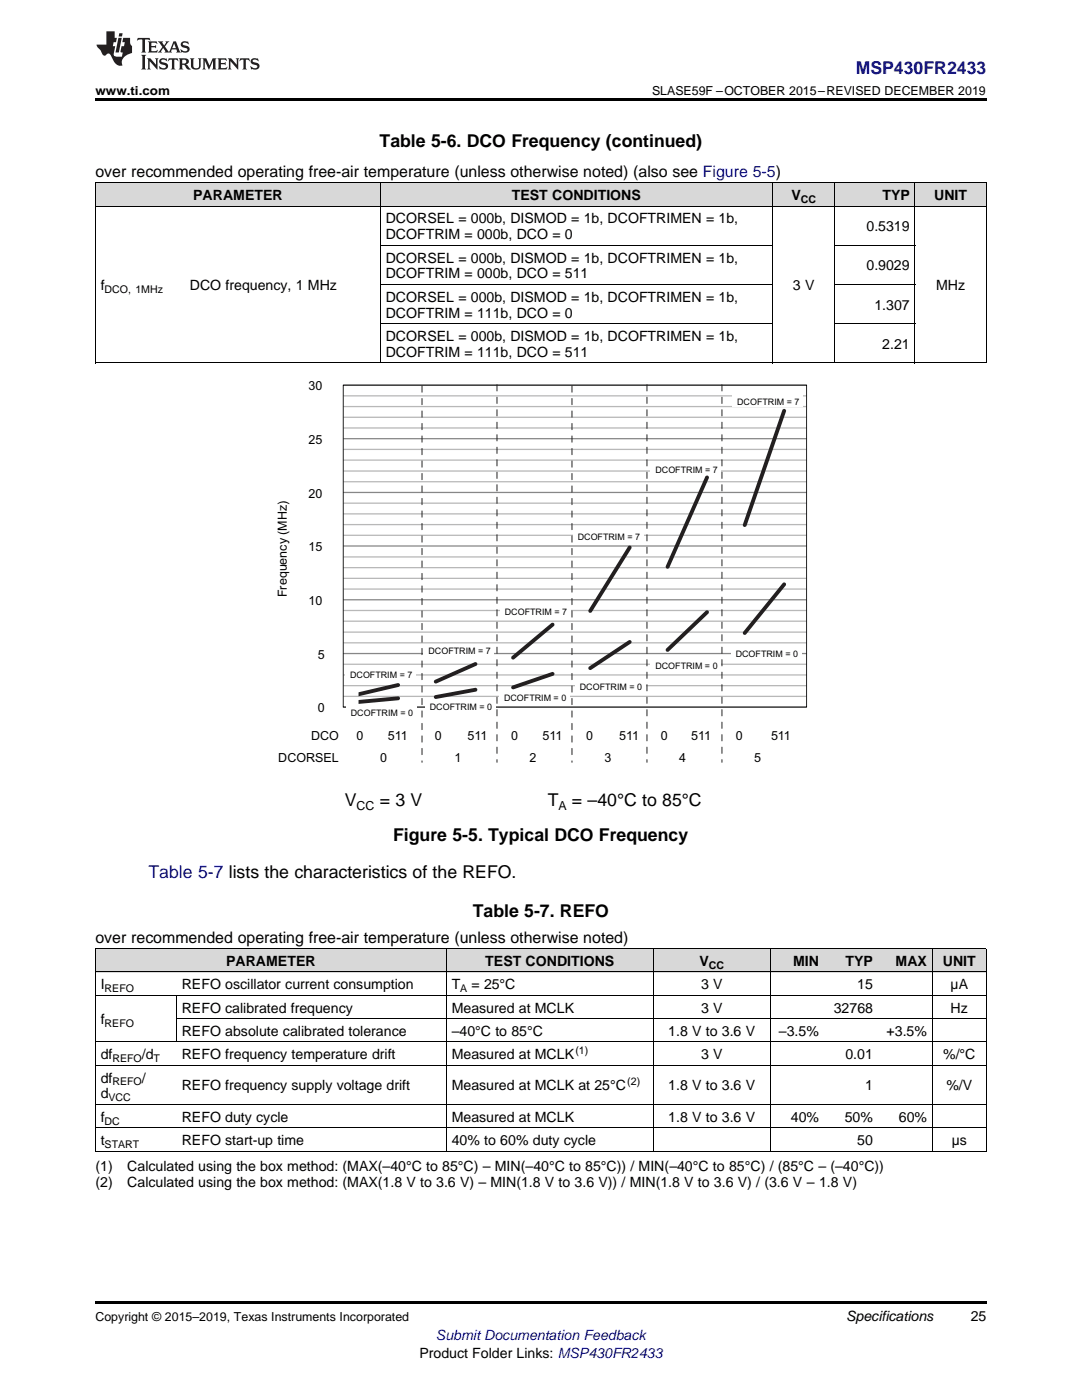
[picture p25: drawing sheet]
<svg xmlns="http://www.w3.org/2000/svg" width="216mm" height="279mm" viewBox="0 0 216 279" stroke-linecap="round" stroke-linejoin="round" font-family="sans-serif">
<defs><g id="words">
<g font-size="3.5" fill="#00f">
<text x="170.7" y="14.8">MSP430FR2433</text>
<text x="29.6" y="175.2">Table 5-7 lists the characteristics of the REFO.</text>
</g>
<g font-size="3.5">
<text x="75.7" y="29.3">Table 5-6. DCO Frequency (continued)</text>
<text x="68.8" y="160.9">V</text>
<text x="75.8" y="160.9">= 3 V</text>
<text x="109.3" y="160.9">T</text>
<text x="114.1" y="160.9">= –40°C to 85°C</text>
<text x="78.5" y="167.8">Figure 5-5. Typical DCO Frequency</text>
<text x="94.3" y="183">Table 5-7. REFO</text>
</g>
<g font-size="3.2">
<text x="19" y="35.2">over recommended operating free-air temperature (unless otherwise noted) (also see Figure 5-5)</text>
<text x="19" y="188.1">over recommended operating free-air temperature (unless otherwise noted)</text>
</g>
<g font-size="2.8">
<text x="38.6" y="39.9">PARAMETER</text>
<text x="102.1" y="39.9">TEST CONDITIONS</text>
<text x="157.9" y="39.9">V</text>
<text x="176.1" y="39.9">TYP</text>
<text x="186.4" y="39.9">UNIT</text>
<text x="77" y="44.6">DCORSEL = 000b, DISMOD = 1b, DCOFTRIMEN = 1b,</text>
<text x="77" y="47.7">DCOFTRIM = 000b, DCO = 0</text>
<text x="172.9" y="46.1">0.5319</text>
<text x="77" y="52.4">DCORSEL = 000b, DISMOD = 1b, DCOFTRIMEN = 1b,</text>
<text x="172.9" y="54">0.9029</text>
<text x="20.1" y="57.9">f</text>
<text x="37.9" y="57.9">DCO frequency, 1 MHz</text>
<text x="77" y="55.6">DCOFTRIM = 000b, DCO = 511</text>
<text x="158.2" y="57.9">3 V</text>
<text x="186.8" y="57.9">MHz</text>
<text x="77" y="60.2">DCORSEL = 000b, DISMOD = 1b, DCOFTRIMEN = 1b,</text>
<text x="77" y="63.4">DCOFTRIM = 111b, DCO = 0</text>
<text x="174.5" y="61.8">1.307</text>
<text x="77" y="68.1">DCORSEL = 000b, DISMOD = 1b, DCOFTRIMEN = 1b,</text>
<text x="77" y="71.2">DCOFTRIM = 111b, DCO = 511</text>
<text x="176" y="69.6">2.21</text>
<text x="20.1" y="197.4">I</text>
<text x="36.3" y="197.4">REFO oscillator current consumption</text>
<text x="45.1" y="192.8">PARAMETER</text>
<text x="90.1" y="197.4">T</text>
<text x="94.1" y="197.4">= 25°C</text>
<text x="96.8" y="192.8">TEST CONDITIONS</text>
<text x="139.6" y="192.8">V</text>
<text x="139.9" y="197.4">3 V</text>
<text x="158.3" y="192.8">MIN</text>
<text x="168.7" y="192.8">TYP</text>
<text x="171.1" y="197.4">15</text>
<text x="178.7" y="192.8">MAX</text>
<text x="188.1" y="192.8">UNIT</text>
<text x="189.7" y="197.4">µA</text>
<text x="36.3" y="202.1">REFO calibrated frequency</text>
<text x="90.1" y="202.1">Measured at MCLK</text>
<text x="139.9" y="202.1">3 V</text>
<text x="166.4" y="202.1">32768</text>
<text x="189.7" y="202.1">Hz</text>
<text x="20.1" y="204.4">f</text>
<text x="36.3" y="206.7">REFO absolute calibrated tolerance</text>
<text x="90.1" y="206.7">–40°C to 85°C</text>
<text x="133.3" y="206.7">1.8 V to 3.6 V</text>
<text x="155.4" y="206.7">–3.5%</text>
<text x="176.9" y="206.7">+3.5%</text>
<text x="20.1" y="211.4">df</text>
<text x="28.3" y="211.4">/d</text>
<text x="36.3" y="211.4">REFO frequency temperature drift</text>
<text x="90.1" y="211.4">Measured at MCLK</text>
<text x="139.9" y="211.4">3 V</text>
<text x="168.7" y="211.4">0.01</text>
<text x="188.2" y="211.4">%/°C</text>
<text x="20.1" y="216">df</text>
<text x="20.1" y="219.2">d</text>
<text x="28.3" y="216">/</text>
<text x="36.3" y="217.6">REFO frequency supply voltage drift</text>
<text x="90.1" y="217.6">Measured at MCLK at 25°C</text>
<text x="133.3" y="217.6">1.8 V to 3.6 V</text>
<text x="172.6" y="217.6">1</text>
<text x="188.8" y="217.6">%/V</text>
<text x="20.1" y="223.9">f</text>
<text x="36.3" y="223.9">REFO duty cycle</text>
<text x="90.1" y="223.9">Measured at MCLK</text>
<text x="133.3" y="223.9">1.8 V to 3.6 V</text>
<text x="157.8" y="223.9">40%</text>
<text x="168.6" y="223.9">50%</text>
<text x="179.4" y="223.9">60%</text>
<text x="19" y="233.7">(1)</text>
<text x="20.1" y="228.5">t</text>
<text x="25.4" y="233.7">Calculated using the box method: (MAX(–40°C to 85°C) – MIN(–40°C to 85°C)) / MIN(–40°C to 85°C) / (85°C – (–40°C))</text>
<text x="36.3" y="228.5">REFO start-up time</text>
<text x="90.1" y="228.5">40% to 60% duty cycle</text>
<text x="171.1" y="228.5">50</text>
<text x="189.9" y="228.5">µs</text>
<text x="19" y="236.9">(2)</text>
<text x="25.4" y="236.9">Calculated using the box method: (MAX(1.8 V to 3.6 V) – MIN(1.8 V to 3.6 V)) / MIN(1.8 V to 3.6 V) / (3.6 V – 1.8 V)</text>
<text x="168.8" y="263.6">Specifications</text>
<text x="193.7" y="263.6">25</text>
<text x="83.7" y="270.9">Product Folder Links: MSP430FR2433</text>
</g>
<text font-size="2.8" fill="#00f" x="87" y="267.4">Submit Documentation Feedback</text>
<g font-size="2.5">
<text x="19" y="19">www.ti.com</text>
<text x="130.1" y="19">SLASE59F –OCTOBER 2015–REVISED DECEMBER 2019</text>
<text x="61.6" y="77.9">30</text>
<text x="61.6" y="88.6">25</text>
<text x="61.6" y="99.3">20</text>
<text x="61.6" y="110">15</text>
<text x="57.2" y="119.2" transform="rotate(-90 57.2 119.2)">Frequency (MHz)</text>
<text x="61.6" y="120.7">10</text>
<text x="63.4" y="131.4">5</text>
<text x="63.4" y="142.2">0</text>
<text x="62.1" y="147.7">DCO</text>
<text x="71.1" y="147.7">0</text>
<text x="77.4" y="147.7">511</text>
<text x="86.8" y="147.7">0</text>
<text x="93.3" y="147.7">511</text>
<text x="102" y="147.7">0</text>
<text x="108.3" y="147.7">511</text>
<text x="116.9" y="147.7">0</text>
<text x="123.6" y="147.7">511</text>
<text x="131.9" y="147.7">0</text>
<text x="137.9" y="147.7">511</text>
<text x="146.8" y="147.7">0</text>
<text x="153.8" y="147.7">511</text>
<text x="55.5" y="152.1">DCORSEL</text>
<text x="75.9" y="152.1">0</text>
<text x="90.7" y="152.1">1</text>
<text x="105.6" y="152.1">2</text>
<text x="120.6" y="152.1">3</text>
<text x="135.5" y="152.1">4</text>
<text x="150.5" y="152.1">5</text>
<text x="71.2" y="161.6">CC</text>
<text x="111.4" y="161.6">A</text>
<text x="19" y="263.6">Copyright © 2015–2019, Texas Instruments Incorporated</text>
</g>
<g font-size="2.1">
<text x="159.8" y="40.5">CC</text>
<text x="20.9" y="58.5">DCO, 1MHz</text>
<text x="20.9" y="198">REFO</text>
<text x="91.8" y="198">A</text>
<text x="141.4" y="193.3">CC</text>
<text x="20.9" y="205">REFO</text>
<text x="22.4" y="211.9">REFO</text>
<text x="30.6" y="211.9">T</text>
<text x="114.8" y="210.3">(1)</text>
<text x="21.7" y="219.8">VCC</text>
<text x="22.4" y="216.6">REFO</text>
<text x="125.2" y="216.5">(2)</text>
<text x="20.9" y="224.4">DC</text>
<text x="20.9" y="229.1">START</text>
</g>
<g font-size="1.8">
<text x="147.1" y="80.8">DCOFTRIM = 7</text>
<text x="130.8" y="94.4">DCOFTRIM = 7</text>
<text x="115.3" y="107.7">DCOFTRIM = 7</text>
<text x="100.7" y="122.8">DCOFTRIM = 7</text>
<text x="85.5" y="130.6">DCOFTRIM = 7</text>
<text x="146.8" y="131.1">DCOFTRIM = 0</text>
<text x="69.9" y="135.3">DCOFTRIM = 7</text>
<text x="115.7" y="137.6">DCOFTRIM = 0</text>
<text x="130.8" y="133.5">DCOFTRIM = 0</text>
<text x="70" y="142.9">DCOFTRIM = 0</text>
<text x="85.8" y="141.8">DCOFTRIM = 0</text>
<text x="100.6" y="139.9">DCOFTRIM = 0</text>
</g>
</g></defs>
<g fill="#d8d8d8">
<path d="M19 189.4h16.2v4.6h-16.2z"/>
<path d="M35.2 189.4h53.9v4.6h-53.9z"/>
<path d="M89.1 189.4h41.3v4.6h-41.3z"/>
<path d="M130.4 189.4h23.3v4.6h-23.3z"/>
<path d="M153.7 189.4h10.8v4.6h-10.8z"/>
<path d="M164.5 189.4h10.8v4.6h-10.8z"/>
<path d="M175.3 189.4h10.8v4.6h-10.8z"/>
<path d="M186.1 189.4h10.7v4.6h-10.7z"/>
<path d="M19 36.5h17.8v4.7h-17.8z"/>
<path d="M36.8 36.5h39.1v4.7h-39.1z"/>
<path d="M75.9 36.5h78.3v4.7h-78.3z"/>
<path d="M154.2 36.5h12.4v4.7h-12.4z"/>
<path d="M166.6 36.5h16v4.7h-16z"/>
<path d="M182.6 36.5h14.2v4.7h-14.2z"/>
</g>
<path d="M19 259.7h177.8v.5h-177.8z" fill="#000"/>
<g fill="none" stroke="#000" stroke-width=".2">
<path d="M19 198.6h177.8M19 194h177.8M19 189.3h177.8M19.1 189.4v40.4M35.2 198.7v9.3M89 189.4v40.4M130.3 189.4v40.4M153.7 189.4v40.4M186 189.4v40.4M196.8 189.4v40.4M19 212.6h177.8M19 207.9h177.8"/>
<path d="M35.2 203.3h161.6M19 229.7h177.8M19 225.1h177.8M19 220.4h177.8"/>
</g>
<path d="M68.5 138.8h92.5v.3h-92.5zM68.5 136.7h92.5v.3h-92.5zM68.5 134.6h92.5v.2h-92.5zM68.5 132.4h92.5v.3h-92.5zM68.5 128.2h92.5v.2h-92.5zM68.5 126h92.5v.3h-92.5zM68.5 123.8h92.5v.3h-92.5zM68.5 121.7h92.5v.3h-92.5zM68.5 117.4h92.5v.3h-92.5zM68.5 115.3h92.5v.3h-92.5zM68.5 113.2h92.5v.2h-92.5zM68.5 111h92.5v.3h-92.5zM68.5 106.7h92.5v.3h-92.5zM68.5 104.6h92.5v.2h-92.5zM68.5 102.4h92.5v.3h-92.5zM68.5 100.3h92.5v.2h-92.5zM68.5 96h92.5v.3h-92.5zM68.5 93.9h92.5v.2h-92.5zM68.5 91.7h92.5v.3h-92.5zM68.5 89.6h92.5v.2h-92.5zM68.5 85.3h92.5v.2h-92.5zM68.5 83.1h92.5v.3h-92.5zM68.5 81h92.5v.3h-92.5zM68.5 78.9h92.5v.2h-92.5z" fill-rule="evenodd" fill="#b8b8b8"/>
<path d="M68.5 141h92.5v.2h-92.5zM68.5 130.3h92.5v.3h-92.5zM68.5 119.6h92.5v.2h-92.5zM68.5 108.8h92.5v.3h-92.5zM68.5 98.2h92.5v.2h-92.5zM68.5 87.4h92.5v.3h-92.5zM68.5 76.7h92.5v.3h-92.5z" fill-rule="evenodd" fill="#878787"/>
<path d="M68.4 76.8h92.6v64.4h-92.6zM68.6 76.9v64.2l-.1-.1h92.5l-.1 .1v-64.2h.1h-92.5z" fill-rule="evenodd" fill="#000"/>
<g fill="#231f20">
<path d="M71.5 139.7l7.9-.7a.39 .39 0 0 1 .4 .3 .39 .39 0 0 1-.3 .4l-7.9 .8z" fill-rule="evenodd"/>
<path d="M71.5 138.2l7.8-1.9a.39 .39 0 0 1 .5 .3 .39 .39 0 0 1-.3 .5l-7.9 1.8z" fill-rule="evenodd"/>
<path d="M86.7 138.8l8.1-1.5a.38 .38 0 0 1 .4 .3 .38 .38 0 0 1-.3 .4l-7.9 1.5a.38 .38 0 0 1-.4-.2 .38 .38 0 0 1 .1-.5z" fill-rule="evenodd"/>
<path d="M86.6 135.8l8.1-3.6a.38 .38 0 0 1 .5 .2 .38 .38 0 0 1-.2 .5l-7.9 3.5a.38 .38 0 0 1-.4-.1 .38 .38 0 0 1-.1-.5z" fill-rule="evenodd"/>
<path d="M102.1 136.9l8-2.8a.39 .39 0 0 1 .5 .3 .39 .39 0 0 1-.2 .5l-7.9 2.6a.39 .39 0 0 1-.4-.1 .39 .39 0 0 1 0-.5z" fill-rule="evenodd"/>
<path d="M102.1 130.9l7.9-6.5a.39 .39 0 0 1 .5 0 .39 .39 0 0 1 0 .6l-7.9 6.5a.38 .38 0 0 1-.5 0 .38 .38 0 0 1 0-.6z" fill-rule="evenodd"/>
<path d="M117.6 133l7.8-5.2a.38 .38 0 0 1 .6 .1 .38 .38 0 0 1-.1 .5l-7.9 5.3a.38 .38 0 0 1-.5-.2 .38 .38 0 0 1 .1-.5z" fill-rule="evenodd"/>
<path d="M125.3 109.1a.39 .39 0 0 1 .5-.2 .39 .39 0 0 1 .2 .6l-7.9 12.6a.39 .39 0 0 1-.5 .1 .39 .39 0 0 1-.1-.5z" fill-rule="evenodd"/>
<path d="M132.9 129.4l7.9-7.5a.39 .39 0 0 1 .6 0 .39 .39 0 0 1-.1 .6l-7.8 7.5a.39 .39 0 0 1-.6 0 .39 .39 0 0 1 0-.6z" fill-rule="evenodd"/>
<path d="M140.9 95a.38 .38 0 0 1 .4 0 .38 .38 0 0 1 .1 .4l-7.8 17.9a.38 .38 0 0 1-.5 .2 .38 .38 0 0 1-.2-.5z" fill-rule="evenodd"/>
<path d="M156.2 116.4a.38 .38 0 0 1 .5-.1 .38 .38 0 0 1 .1 .6l-7.9 9.7a.38 .38 0 0 1-.5 0 .38 .38 0 0 1-.1-.5z" fill-rule="evenodd"/>
<path d="M156.2 81.7a.39 .39 0 0 1 .5 0 .39 .39 0 0 1 .1 .4l-7.8 22.8a.39 .39 0 0 1-.5 .2 .39 .39 0 0 1-.3-.4z" fill-rule="evenodd"/>
</g>
<path d="M84.2 77v75.1M99.2 76.8v75.3M114.1 77v75.1M129.1 76.8v75.3M144.1 76.8v75.3" fill="none" stroke="#231f20" stroke-width=".2" stroke-dasharray="1.2 1.2"/>
<g fill="#fff">
<path d="M146.1 78.9h14.1v2.3h-14.1z" fill-rule="evenodd"/>
<path d="M145.9 129.1h14v2.4h-14z" fill-rule="evenodd"/>
<path d="M129.8 131.5h14.1v2.4h-14.1z" fill-rule="evenodd"/>
<path d="M114.8 135.6h14v2.4h-14z" fill-rule="evenodd"/>
<path d="M99.6 137.9h14.1v2.4h-14.1z" fill-rule="evenodd"/>
<path d="M129.8 92.5h14.1v2.3h-14.1z" fill-rule="evenodd"/>
<path d="M114.3 105.8h14.1v2.3h-14.1z" fill-rule="evenodd"/>
<path d="M99.8 120.8h14v2.4h-14z" fill-rule="evenodd"/>
<path d="M84.5 128.6h14.1v2.4h-14.1z" fill-rule="evenodd"/>
<path d="M68.9 133.3h14v2.4h-14z" fill-rule="evenodd"/>
<path d="M84.8 139.8h14.1v2.4h-14.1z" fill-rule="evenodd"/>
<path d="M69.1 140.9h14v2.4h-14z" fill-rule="evenodd"/>
</g>
<g fill="none" stroke="#000" stroke-width=".2">
<path d="M19 36.5h177.8M19.1 36.5v36M75.9 36.5v36M154.1 36.5v36M166.6 36.5v36M182.5 36.5v36M196.8 36.5v36M19 41.1h177.8M75.9 56.8h78.2M75.9 48.9h78.2M166.6 56.8h16M166.6 48.9h16"/>
<path d="M19 72.4h177.8M75.9 64.6h78.2M166.6 64.6h16"/>
</g>
<path d="M19 19.5h177.8v.5h-177.8z" fill="#000"/>
<g fill="#231f20">
<path d="M27.5 7.6l-.1 .5 .4-.2h.6v.1v2.1l-.2 .4h1l-.3-.4v-2.1l.1-.1h.5l.5 .2-.2-.5zM29.5 8.3l.2 .3v1.5l-.2 .4h1.8l.2-.6a1.04 1.04 0 0 1-1.3 .2v-.7h.6l.3 .2v-.6l-.3 .2h-.6v-.6l.8-.1 .4 .3-.2-.5zM31.5 8.3l.9 1.1-.9 1.1h.8l-.2-.2 .5-.7 .4 .7-.2 .2h1.5l-.1-.2 .1-.4h.9l.1 .4-.2 .2h1l-.3-.3-.7-1.9h-.5l-.9 2-.8-1 .9-1h-.8l.1 .3-.3 .5-.4-.6 .2-.2zM34.7 8.6l.4 1h-.7zM36.3 8.4a.63 .63 0 0 0-.2 .7 .63 .63 0 0 0 .6 .4l.6 .2 .1 .2a.75 .75 0 0 1-.7 .4 .75 .75 0 0 1-.6-.5l.1 .7 .1-.1a1.11 1.11 0 0 0 1.5-.6 1.13 1.13 0 0 0-1.2-.8l-.1-.4a1.04 1.04 0 0 1 1.2 .2l-.2-.5-.1 .1-.5-.2zM28.2 10.9l.2 .4v2.2l-.2 .4h1l-.3-.4v-2.2l.3-.4zM29.3 11.6l.3 .4v1.5l-.3 .4h.8l-.2-.4v-1.3l1.5 1.7v-1.9l.2-.4h-.7l.2 .4v.9l-1.1-1.3zM32 11.8a.62 .62 0 0 0-.2 .7 .62 .62 0 0 0 .6 .4l.6 .1 .1 .3a.76 .76 0 0 1-.7 .3 .76 .76 0 0 1-.6-.4l.1 .7 .1-.1a1.11 1.11 0 0 0 1.5-.6 1.13 1.13 0 0 0-1.2-.8l-.1-.4a1.04 1.04 0 0 1 1.2 .2l-.2-.6-.1 .1-.5-.1zM33.7 11.6l-.2 .6a.61 .61 0 0 1 .8-.3v1.6l-.2 .4h.9l-.2-.4v-1.6a.63 .63 0 0 1 .8 .3l-.2-.6zM35.6 11.6l.3 .4v1.5l-.3 .4h1l-.2-.2v-.8l.5 .2a.76 .76 0 0 0 1.2 .7l-1-1a.58 .58 0 0 0 .6-.5 .58 .58 0 0 0-.5-.6zM36.4 11.9h.1a.45 .45 0 0 1 .5 .1 .45 .45 0 0 1 .1 .5l-.7 .2zM37.9 11.6l.2 .2a2.17 2.17 0 0 0 .3 1.9 .99 .99 0 0 0 1.6-.6v-1.1l.2-.4h-.7l.2 .2a1.92 1.92 0 0 1-.2 1.8 .6 .6 0 0 1-.9-.5v-1.1l.2-.4zM40.4 11.6l.2 .4v1.5l-.2 .4h.7l-.2-.4v-1.4l.8 1.8 .8-1.8v1.4l-.2 .4h.9l-.2-.4v-1.5l.2-.4h-.8l-.6 1.5-.6-1.5zM43.4 11.6l.2 .4v1.5l-.2 .4h1.8l.2-.6a1.04 1.04 0 0 1-1.3 .1v-.6h.5l.4 .2v-.6l-.4 .2h-.5v-.7h.8l.3 .3-.1-.6zM45.5 11.6l.2 .4v1.5l-.2 .4h.7l-.2-.4v-1.3l1.5 1.7v-1.9l.2-.4h-.7l.2 .4v.9l-1.1-1.3zM47.9 11.6l-.1 .6a.61 .61 0 0 1 .8-.3v1.6l-.3 .4h1l-.3-.4 .1-1.6a.63 .63 0 0 1 .7 .3l-.1-.6zM50.2 11.8a.62 .62 0 0 0-.2 .7 .62 .62 0 0 0 .6 .4l.6 .1 .2 .3a.76 .76 0 0 1-.8 .3 .76 .76 0 0 1-.6-.4l.1 .7 .2-.1a1.11 1.11 0 0 0 1.5-.6 1.13 1.13 0 0 0-1.3-.8l-.1-.4a1.04 1.04 0 0 1 1.2 .2l-.1-.6-.2 .1-.5-.1z"/>
<path d="M21.2 6.3v2.6h-1.9l.1 .4 .7 .9a.91 .91 0 0 0 1 .8 .56 .56 0 0 1 .5-.3 .56 .56 0 0 1 .5 .3l.4 .8a1.53 1.53 0 0 0 1.9 1.2 1.54 1.54 0 0 1 1-2.1l.9-.3v-1.4a1.52 1.52 0 0 1-.3-1.6h-1.4l-.2 .8h.5l-.2 .8h-.4l-.2 1v.2l.4 .1-.2 .8a1.93 1.93 0 0 1-1.6-.3l.3-1.8h-.5l.2-.8h.4l.2-.8h-.4v-1.3zM23.6 7.6l-.6 2.9h.7l.6-2.9zM23.8 6.6l-.1 .7h.6l.2-.7z"/>
</g>
<use href="#words"/>
</svg>
